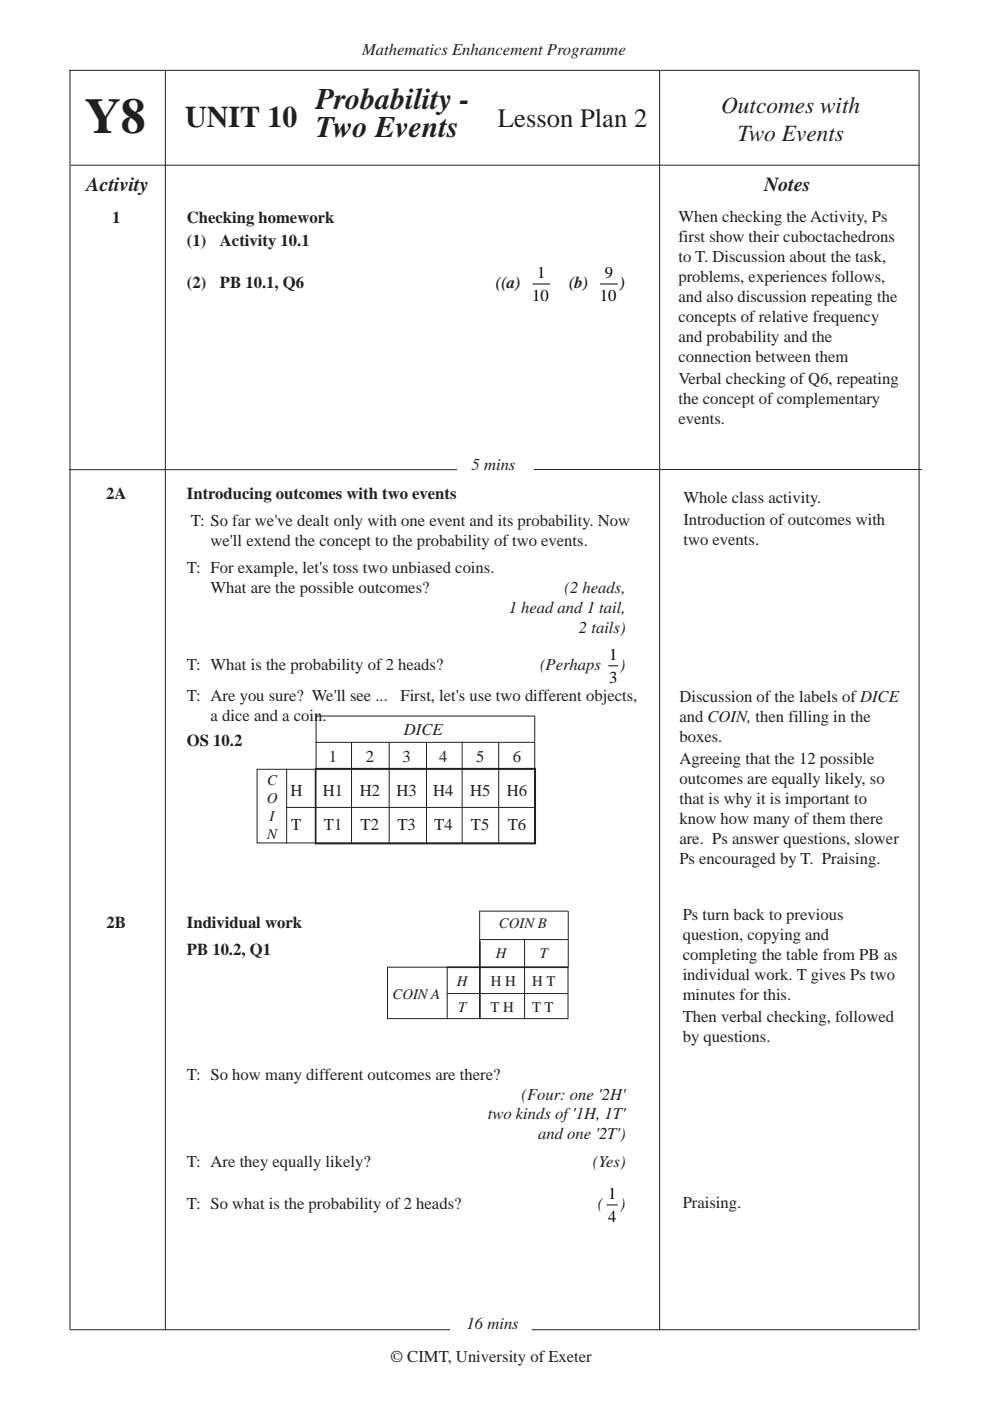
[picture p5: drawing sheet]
<svg xmlns="http://www.w3.org/2000/svg" width="210mm" height="297mm" viewBox="0 0 210 297" stroke-linecap="round" stroke-linejoin="round" font-family="sans-serif">
<defs><g id="words">
<text font-size="10.6" fill="#231f20" x="18" y="28.3">Y8</text>
<g font-size="6.3" fill="#231f20">
<text x="66.9" y="23.1">Probability -</text>
<text x="39.3" y="26.9">UNIT 10</text>
<text x="66.9" y="29.1">Two Events</text>
</g>
<text font-size="5.6" fill="#231f20" x="105.6" y="26.9">Lesson Plan 2</text>
<g font-size="4.9" fill="#231f20">
<text x="152.9" y="24.1">Outcomes with</text>
<text x="156.4" y="30">Two Events</text>
</g>
<g font-size="4.2" fill="#231f20">
<text x="18.4" y="40.4">Activity</text>
<text x="162" y="40.4">Notes</text>
</g>
<g font-size="3.5" fill="#231f20">
<text x="76.8" y="11.6">Mathematics Enhancement Programme</text>
<text x="23.8" y="47.3">1</text>
<text x="39.6" y="47.3">Checking homework</text>
<text x="143.8" y="47.1">When checking the Activity, Ps</text>
<text x="39.6" y="52.1">(1)</text>
<text x="46.6" y="52.1">Activity 10.1</text>
<text x="143.8" y="51.4">first show their cuboctachedrons</text>
<text x="143.8" y="55.6">to T. Discussion about the task,</text>
<text x="143.8" y="59.8">problems, experiences follows,</text>
<text x="39.6" y="61.1">(2)</text>
<text x="46.6" y="61.1">PB 10.1, Q6</text>
<text x="105.1" y="61.1">((a)</text>
<text x="120.6" y="61.1">(b)</text>
<text x="131.5" y="61.1">)</text>
<text x="143.8" y="64.1">and also discussion repeating the</text>
<text x="143.8" y="68.3">concepts of relative frequency</text>
<text x="143.8" y="72.5">and probability and the</text>
<text x="143.8" y="76.8">connection between them</text>
<text x="143.8" y="81.5">Verbal checking of Q6, repeating</text>
<text x="143.8" y="85.7">the concept of complementary</text>
<text x="143.8" y="90">events.</text>
<text x="100" y="99.6">5 mins</text>
<text x="22.5" y="105.8">2A</text>
<text x="39.6" y="105.8">Introducing outcomes with two events</text>
<text x="144.9" y="106.6">Whole class activity.</text>
<text x="40.5" y="111.6">T: So far we've dealt only with one event and its probability. Now</text>
<text x="144.9" y="111.3">Introduction of outcomes with</text>
<text x="44.6" y="115.8">we'll extend the concept to the probability of two events.</text>
<text x="144.9" y="115.5">two events.</text>
<text x="39.6" y="121.6">T: For example, let's toss two unbiased coins.</text>
<text x="44.6" y="125.8">What are the possible outcomes?</text>
<text x="119.7" y="125.8">(2 heads,</text>
<text x="107.9" y="130">1 head and 1 tail,</text>
<text x="122.8" y="134.3">2 tails)</text>
<text x="39.6" y="142.1">T: What is the probability of 2 heads?</text>
<text x="114.5" y="142.1">(Perhaps</text>
<text x="131.5" y="142.1">)</text>
<text x="39.6" y="148.6">T: Are you sure? We'll see ...</text>
<text x="84.9" y="148.6">First, let's use two different objects,</text>
<text x="144" y="148.9">Discussion of the labels of DICE</text>
<text x="44.6" y="152.8">a dice and a coin.</text>
<text x="85.6" y="155.8">DICE</text>
<text x="144" y="153.1">and COIN, then filling in the</text>
<text x="39.6" y="158.1">OS 10.2</text>
<text x="69.8" y="161.5">1</text>
<text x="77.5" y="161.5">2</text>
<text x="85.3" y="161.5">3</text>
<text x="93.1" y="161.5">4</text>
<text x="100.9" y="161.5">5</text>
<text x="108.7" y="161.5">6</text>
<text x="144" y="157.3">boxes.</text>
<text x="144" y="162.1">Agreeing that the 12 possible</text>
<text x="144" y="166.3">outcomes are equally likely, so</text>
<text x="61.6" y="168.8">H</text>
<text x="68.5" y="168.8">H1</text>
<text x="76.3" y="168.8">H2</text>
<text x="84.1" y="168.8">H3</text>
<text x="91.9" y="168.8">H4</text>
<text x="99.7" y="168.8">H5</text>
<text x="107.4" y="168.8">H6</text>
<text x="144" y="170.5">that is why it is important to</text>
<text x="61.8" y="176">T</text>
<text x="68.7" y="176">T1</text>
<text x="76.5" y="176">T2</text>
<text x="84.3" y="176">T3</text>
<text x="92.1" y="176">T4</text>
<text x="99.9" y="176">T5</text>
<text x="107.6" y="176">T6</text>
<text x="144" y="174.8">know how many of them there</text>
<text x="144" y="179">are. Ps answer questions, slower</text>
<text x="144" y="183.2">Ps encouraged by T. Praising.</text>
<text x="22.6" y="196.7">2B</text>
<text x="39.6" y="196.7">Individual work</text>
<text x="144.7" y="195.1">Ps turn back to previous</text>
<text x="39.6" y="202.5">PB 10.2, Q1</text>
<text x="144.7" y="199.4">question, copying and</text>
<text x="144.7" y="203.6">completing the table from PB as</text>
<text x="144.7" y="207.8">individual work. T gives Ps two</text>
<text x="144.7" y="212.1">minutes for this.</text>
<text x="144.7" y="216.8">Then verbal checking, followed</text>
<text x="144.7" y="221">by questions.</text>
<text x="39.6" y="228.9">T: So how many different outcomes are there?</text>
<text x="110.6" y="233.1">(Four: one '2H'</text>
<text x="103.4" y="237.4">two kinds of '1H, 1T'</text>
<text x="114.1" y="241.6">and one '2T')</text>
<text x="39.6" y="247.3">T: Are they equally likely?</text>
<text x="125.7" y="247.3">(Yes)</text>
<text x="39.6" y="256.4">T: So what is the probability of 2 heads?</text>
<text x="126.8" y="256.4">(</text>
<text x="131.5" y="256.4">)</text>
<text x="144.7" y="256.1">Praising.</text>
<text x="98.9" y="281.8">16 mins</text>
<text x="82.8" y="288.8">© CIMT, University of Exeter</text>
</g>
<g font-size="3.5">
<text x="113.9" y="58.9">1</text>
<text x="128.2" y="58.9">9</text>
<text x="112.9" y="63.8">10</text>
<text x="127.2" y="63.8">10</text>
<text x="129.1" y="139.8">1</text>
<text x="129.2" y="144.8">3</text>
<text x="128.9" y="254.1">1</text>
<text x="129" y="259.1">4</text>
</g>
<g font-size="3.2" fill="#231f20">
<text x="56.6" y="166.4">C</text>
<text x="56.5" y="170.2">O</text>
<text x="56.6" y="177.8">N</text>
<text x="57.2" y="174">I</text>
</g>
<g font-size="3.1" fill="#231f20">
<text x="105.8" y="196.8">COIN B</text>
<text x="105.1" y="203.1">H</text>
<text x="114.4" y="203.1">T</text>
<text x="96.9" y="209.1">H</text>
<text x="104" y="209.1">H H</text>
<text x="112.8" y="209.1">H T</text>
<text x="83.2" y="211.8">COIN A</text>
<text x="97.1" y="214.6">T</text>
<text x="104" y="214.6">T H</text>
<text x="112.8" y="214.6">T T</text>
</g>
</g></defs>
<g fill="none" stroke="#231f20" stroke-width=".21">
<path d="M14.6 14.9h180.4M14.8 15v267M35.1 15v267M139.9 15v267M194.9 15v267M15 35h180M14.6 99.6h82.3M113.2 99.5h82.2M66.9 151.8h46.3M67 151.7v11.1M67 157.4h46.2M74.5 157.3v21.5"/>
<path d="M82.5 157.3v21.4M90.4 157.3v21.5M98 157.2v21.5M105.7 157.3v21.5M113.4 151.7v11.4M54.5 163.1h58.9v15.6h-58.9zM60.8 171.2h52.4M60.8 163v15.8M101.7 199.2h18.7M111.2 199.2v16.8M120.4 193.2h-18.7v22.6M120.5 193.1v11.9"/>
<path d="M82.2 205.1h38.2v10.9h-38.2zM94.8 210.7h25.6M94.8 205.1v10.8M15 281.9h179.4"/>
</g>
<path d="M112.9 60.2h3.7M127.2 60.2h3.8M129 141.2h2M128.6 255.5h2.4" fill="none" stroke="#000" stroke-width=".21"/>
<path d="M66.9 163h46.6v15.8h-46.6z" fill="none" stroke="#231f20" stroke-width=".36"/>
<path d="M101.7 199.5v16.4M94.8 205.1h25.6" fill="none" stroke="#231f20" stroke-width=".32"/>
<path d="M95.5 279.6h17.3v3.5h-17.3z" fill="#fff"/>
<use href="#words"/>
</svg>
